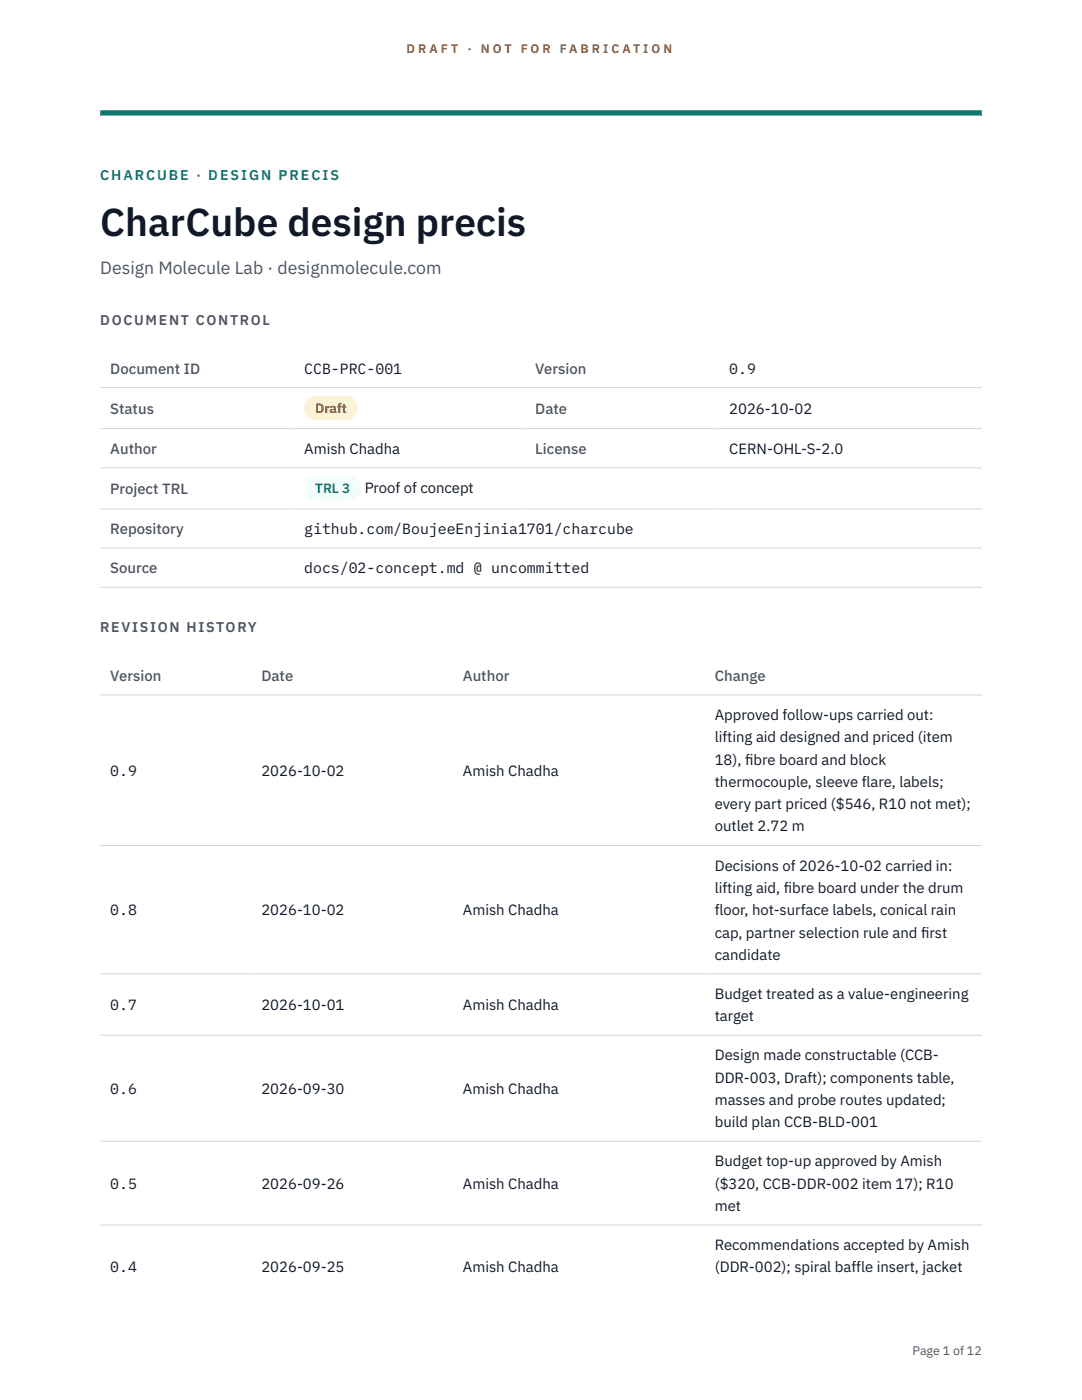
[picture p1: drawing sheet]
<svg xmlns="http://www.w3.org/2000/svg" width="216mm" height="279mm" viewBox="0 0 216 279" stroke-linecap="round" stroke-linejoin="round" font-family="sans-serif">
<defs><g id="words">
<text font-size="7.8" fill="#111827" x="20" y="47.1">CharCube design precis</text>
<text font-size="3.5" fill="#4b5563" x="20" y="54.6">Design Molecule Lab · designmolecule.com</text>
<g font-size="3" fill="#4b5563">
<text x="22" y="74.5">Document ID</text>
<text x="106.8" y="74.5">Version</text>
<text x="22" y="82.6">Status</text>
<text x="106.8" y="82.6">Date</text>
<text x="22" y="90.6">Author</text>
<text x="106.8" y="90.6">License</text>
<text x="22" y="98.6">Project TRL</text>
<text x="22" y="106.6">Repository</text>
<text x="22" y="114.4">Source</text>
<text x="22" y="135.9">Version</text>
<text x="52.2" y="135.9">Date</text>
<text x="92.4" y="135.9">Author</text>
<text x="142.6" y="135.9">Change</text>
</g>
<g font-size="3" fill="#111827">
<text x="60.7" y="74.5">CCB-PRC-001</text>
<text x="145.5" y="74.5">0.9</text>
<text x="145.5" y="82.6">2026-10-02</text>
<text x="60.7" y="90.6">Amish Chadha</text>
<text x="145.5" y="90.6">CERN-OHL-S-2.0</text>
<text x="72.8" y="98.5">Proof of concept</text>
<text x="60.7" y="106.6">github.com/BoujeeEnjinia1701/charcube</text>
<text x="60.7" y="114.4">docs/02-concept.md @ uncommitted</text>
<text x="142.6" y="143.7">Approved follow-ups carried out:</text>
<text x="142.6" y="148.2">lifting aid designed and priced (item</text>
<text x="22" y="154.8">0.9</text>
<text x="52.2" y="154.8">2026-10-02</text>
<text x="92.4" y="154.8">Amish Chadha</text>
<text x="142.6" y="152.6">18), f</text>
<text x="148.7" y="152.6">ibre board and block</text>
<text x="142.6" y="157.1">thermocouple, sleeve flare, labels;</text>
<text x="142.6" y="161.5">every part priced ($546, R10 not met);</text>
<text x="142.6" y="165.9">outlet 2.72 m</text>
<text x="142.6" y="173.8">Decisions of 2026-10-02 carried in:</text>
<text x="142.6" y="178.2">lifting aid, f</text>
<text x="156.4" y="178.2">ibre board under the drum</text>
<text x="22" y="182.7">0.8</text>
<text x="52.2" y="182.7">2026-10-02</text>
<text x="92.4" y="182.7">Amish Chadha</text>
<text x="142.6" y="182.7">floor, hot-surface labels, conical rain</text>
<text x="142.6" y="187.1">cap, partner selection rule and f</text>
<text x="142.6" y="191.5">candidate</text>
<text x="183.8" y="187.1">irst</text>
<text x="22" y="201.6">0.7</text>
<text x="52.2" y="201.6">2026-10-01</text>
<text x="92.4" y="201.6">Amish Chadha</text>
<text x="142.6" y="199.4">Budget treated as a value-engineering</text>
<text x="142.6" y="203.8">target</text>
<text x="142.6" y="211.6">Design made constructable (CCB-</text>
<text x="22" y="218.3">0.6</text>
<text x="52.2" y="218.3">2026-09-30</text>
<text x="92.4" y="218.3">Amish Chadha</text>
<text x="142.6" y="216.1">DDR-003, Draft); components table,</text>
<text x="142.6" y="220.5">masses and probe routes updated;</text>
<text x="142.6" y="225">build plan CCB-BLD-001</text>
<text x="142.6" y="232.8">Budget top-up approved by Amish</text>
<text x="22" y="237.2">0.5</text>
<text x="52.2" y="237.2">2026-09-26</text>
<text x="92.4" y="237.2">Amish Chadha</text>
<text x="142.6" y="237.2">($320, CCB-DDR-002 item 17); R10</text>
<text x="142.6" y="241.7">met</text>
<text x="142.6" y="249.5">Recommendations accepted by Amish</text>
<text x="22" y="253.9">0.4</text>
<text x="52.2" y="253.9">2026-09-25</text>
<text x="92.4" y="253.9">Amish Chadha</text>
<text x="142.6" y="253.9">(DDR-002); spiral baffle insert, jacket</text>
</g>
<text font-size="2.8" fill="#0f766e" x="20" y="36">CHARCUBE · DESIGN PRECIS</text>
<g font-size="2.8" fill="#4b5563">
<text x="20" y="64.8">DOCUMENT CONTROL</text>
<text x="20" y="126.2">REVISION HISTORY</text>
</g>
<text font-size="2.7" fill="#92400e" x="62.9" y="82.5">Draft</text>
<text font-size="2.7" fill="#0f766e" x="62.9" y="98.5">TRL 3</text>
<g font-size="2.5" fill="#b45309">
<text x="81.1" y="10.5">D R A F T</text>
<text x="93.3" y="10.5">·</text>
<text x="95.9" y="10.5">N O T</text>
<text x="103.9" y="10.5">F O R</text>
<text x="111.7" y="10.5">F A B R I C A T I O N</text>
</g>
<text font-size="2.5" fill="#4b5563" x="182.1" y="270.3">Page 1 of 12</text>
</g></defs>
<path d="M20 23.1h175.9zM20 22h175.9v1.1h-175.9z" fill-rule="evenodd" fill="#0f766e"/>
<path d="M20 77.3h175.9M20 85.5h175.9M20 93.4h175.9M20 101.6h175.9M20 109.4h175.9M20 117.2h175.9M20 138.7h175.9M20 168.7h175.9M20 194.3h175.9M20 206.6h175.9M20 227.8h175.9M20 244.5h175.9" fill="none" stroke="#d1d5db" stroke-width=".2"/>
<path d="M60.7 79h10.7v4.9h-10.7z" fill="#fef3c7"/>
<path d="M60.7 95.1h11.4v4.8h-11.4z" fill="#f0fdfa"/>
<use href="#words"/>
</svg>
